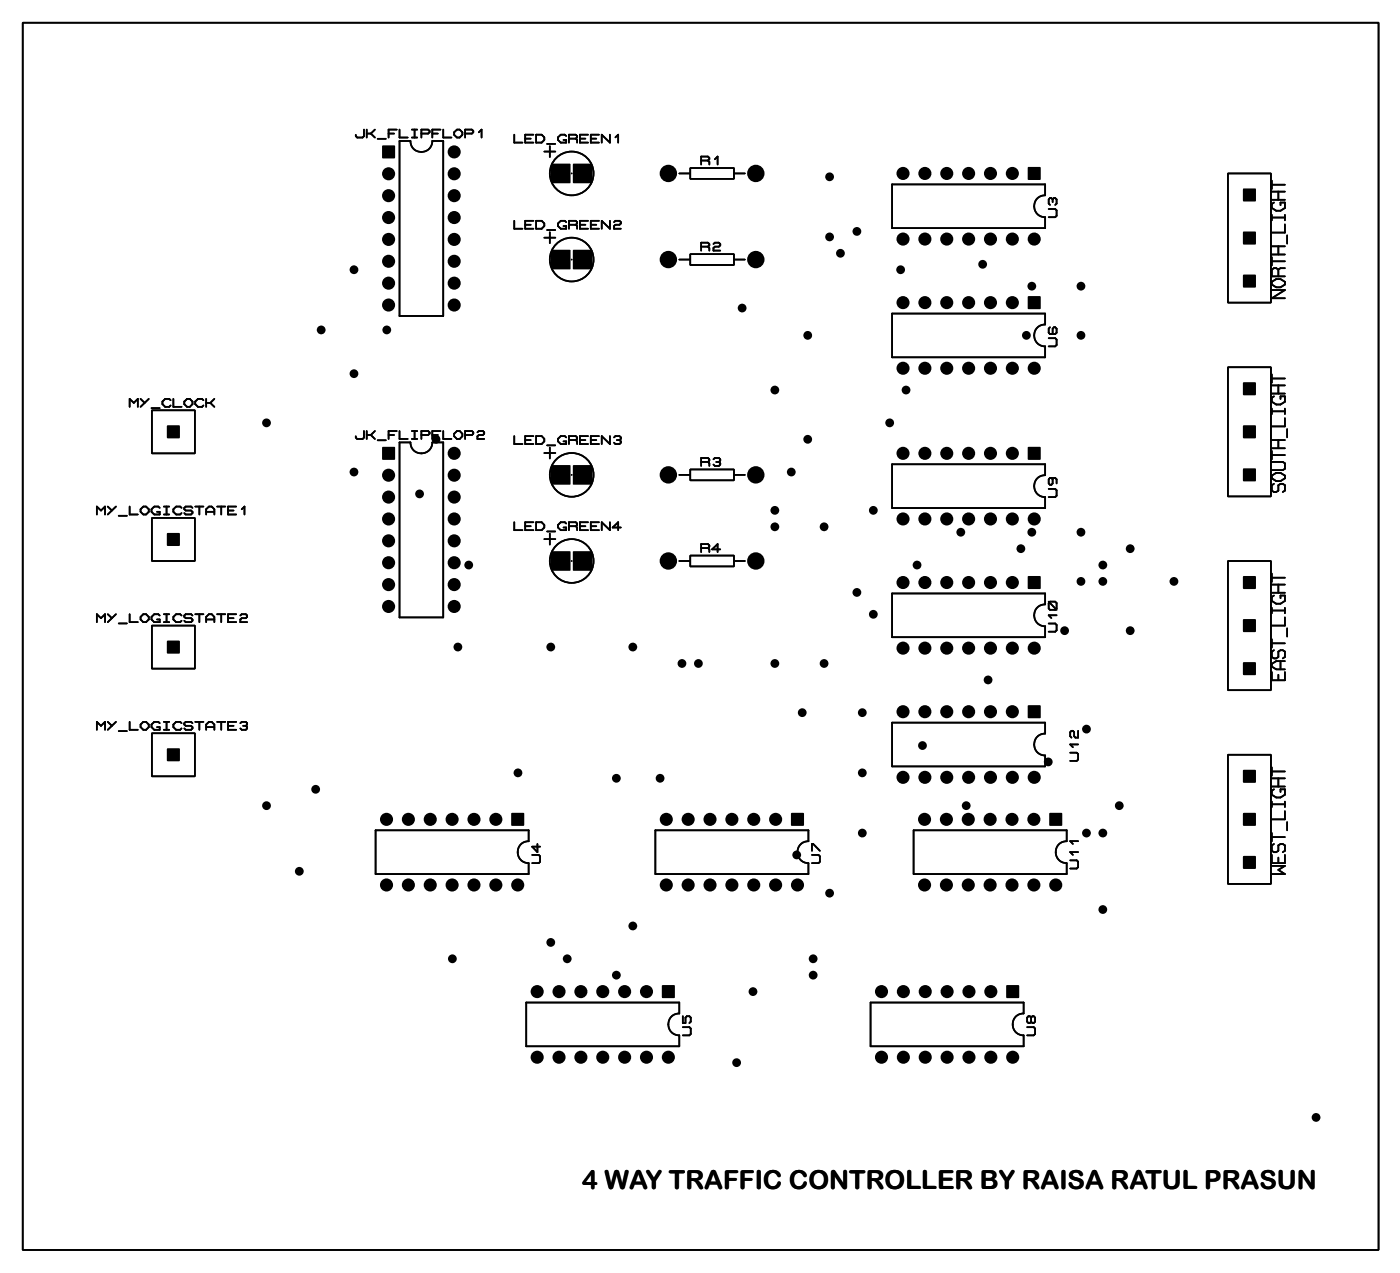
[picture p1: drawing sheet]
<svg xmlns="http://www.w3.org/2000/svg" width="163mm" height="148mm" viewBox="0 0 163 148" stroke-linecap="round" stroke-linejoin="round" font-family="sans-serif">
<defs><g id="words">
<text font-size="3.5" x="67.6" y="138">4 WAY TRAFFIC CONTROLLER BY RAISA RATUL PRASUN</text>
</g></defs>
<g fill="#000">
<path d="M44.4 16.9h1.5v1.5h-1.5z" fill-rule="evenodd"/>
<path d="M64 19h2.2v2.2h-2.2z" fill-rule="evenodd"/>
<path d="M66.6 19h2.2v2.2h-2.2z" fill-rule="evenodd"/>
<path d="M64 29h2.2v2.2h-2.2z" fill-rule="evenodd"/>
<path d="M66.6 29h2.2v2.2h-2.2z" fill-rule="evenodd"/>
<path d="M119.4 19.4h1.5v1.5h-1.5z" fill-rule="evenodd"/>
<path d="M119.4 34.4h1.5v1.5h-1.5z" fill-rule="evenodd"/>
<path d="M144.4 21.9h1.5v1.5h-1.5z" fill-rule="evenodd"/>
<path d="M144.4 26.9h1.5v1.5h-1.5z" fill-rule="evenodd"/>
<path d="M144.4 31.9h1.5v1.5h-1.5z" fill-rule="evenodd"/>
<path d="M19.4 49.4h1.5v1.5h-1.5z" fill-rule="evenodd"/>
<path d="M44.4 51.9h1.5v1.5h-1.5z" fill-rule="evenodd"/>
<path d="M64 54h2.2v2.2h-2.2z" fill-rule="evenodd"/>
<path d="M66.6 54h2.2v2.2h-2.2z" fill-rule="evenodd"/>
<path d="M119.4 51.9h1.5v1.5h-1.5z" fill-rule="evenodd"/>
<path d="M144.4 44.4h1.5v1.5h-1.5z" fill-rule="evenodd"/>
<path d="M144.4 49.4h1.5v1.5h-1.5z" fill-rule="evenodd"/>
<path d="M144.4 54.4h1.5v1.5h-1.5z" fill-rule="evenodd"/>
<path d="M19.4 61.9h1.5v1.5h-1.5z" fill-rule="evenodd"/>
<path d="M19.4 74.4h1.5v1.5h-1.5z" fill-rule="evenodd"/>
<path d="M64 64h2.2v2.2h-2.2z" fill-rule="evenodd"/>
<path d="M66.6 64h2.2v2.2h-2.2z" fill-rule="evenodd"/>
<path d="M119.4 66.9h1.5v1.5h-1.5z" fill-rule="evenodd"/>
<path d="M144.4 66.9h1.5v1.5h-1.5z" fill-rule="evenodd"/>
<path d="M144.4 71.9h1.5v1.5h-1.5z" fill-rule="evenodd"/>
<path d="M144.4 76.9h1.5v1.5h-1.5z" fill-rule="evenodd"/>
<path d="M19.4 86.9h1.5v1.5h-1.5z" fill-rule="evenodd"/>
<path d="M59.4 94.4h1.5v1.5h-1.5z" fill-rule="evenodd"/>
<path d="M91.9 94.4h1.5v1.5h-1.5z" fill-rule="evenodd"/>
<path d="M119.4 81.9h1.5v1.5h-1.5z" fill-rule="evenodd"/>
<path d="M121.9 94.4h1.5v1.5h-1.5z" fill-rule="evenodd"/>
<path d="M144.4 89.4h1.5v1.5h-1.5z" fill-rule="evenodd"/>
<path d="M144.4 94.4h1.5v1.5h-1.5z" fill-rule="evenodd"/>
<path d="M144.4 99.4h1.5v1.5h-1.5z" fill-rule="evenodd"/>
<path d="M76.9 114.4h1.5v1.5h-1.5z" fill-rule="evenodd"/>
<path d="M116.9 114.4h1.5v1.5h-1.5z" fill-rule="evenodd"/>
<circle cx="52.8" cy="17.6" r=".76"/>
<circle cx="37.3" cy="38.3" r=".51"/>
<circle cx="41.1" cy="31.3" r=".51"/>
<circle cx="44.9" cy="38.3" r=".51"/>
<circle cx="45.1" cy="30.3" r=".76"/>
<circle cx="45.1" cy="20.2" r=".76"/>
<circle cx="45.1" cy="35.4" r=".76"/>
<circle cx="45.1" cy="22.7" r=".76"/>
<circle cx="45.1" cy="32.9" r=".76"/>
<circle cx="45.1" cy="25.3" r=".76"/>
<circle cx="45.1" cy="27.8" r=".76"/>
<circle cx="52.8" cy="20.2" r=".76"/>
<circle cx="52.8" cy="30.3" r=".76"/>
<circle cx="52.8" cy="27.8" r=".76"/>
<circle cx="52.8" cy="25.3" r=".76"/>
<circle cx="52.8" cy="22.7" r=".76"/>
<circle cx="52.8" cy="35.4" r=".76"/>
<circle cx="52.8" cy="32.9" r=".76"/>
<circle cx="77.6" cy="30.1" r="1.01"/>
<circle cx="77.6" cy="20.1" r="1.01"/>
<circle cx="86.2" cy="35.8" r=".51"/>
<circle cx="87.8" cy="20.1" r="1.01"/>
<circle cx="87.8" cy="30.1" r="1.01"/>
<circle cx="93.8" cy="38.9" r=".51"/>
<circle cx="96.4" cy="27.5" r=".51"/>
<circle cx="96.4" cy="20.5" r=".51"/>
<circle cx="97.6" cy="29.4" r=".51"/>
<circle cx="99.5" cy="26.9" r=".51"/>
<circle cx="104.6" cy="31.3" r=".51"/>
<circle cx="104.9" cy="20.1" r=".76"/>
<circle cx="104.9" cy="27.8" r=".76"/>
<circle cx="104.9" cy="35.1" r=".76"/>
<circle cx="107.4" cy="35.1" r=".76"/>
<circle cx="107.4" cy="20.1" r=".76"/>
<circle cx="107.4" cy="27.8" r=".76"/>
<circle cx="110" cy="20.1" r=".76"/>
<circle cx="110" cy="27.8" r=".76"/>
<circle cx="110" cy="35.1" r=".76"/>
<circle cx="112.5" cy="20.1" r=".76"/>
<circle cx="112.5" cy="35.1" r=".76"/>
<circle cx="112.5" cy="27.8" r=".76"/>
<circle cx="114.1" cy="30.7" r=".51"/>
<circle cx="115.1" cy="20.1" r=".76"/>
<circle cx="115.1" cy="35.1" r=".76"/>
<circle cx="115.1" cy="27.8" r=".76"/>
<circle cx="117.6" cy="20.1" r=".76"/>
<circle cx="117.6" cy="27.8" r=".76"/>
<circle cx="117.6" cy="35.1" r=".76"/>
<circle cx="119.2" cy="38.9" r=".51"/>
<circle cx="119.9" cy="33.2" r=".51"/>
<circle cx="120.1" cy="27.8" r=".76"/>
<circle cx="125.6" cy="38.9" r=".51"/>
<circle cx="125.6" cy="33.2" r=".51"/>
<circle cx="31" cy="49.1" r=".51"/>
<circle cx="41.1" cy="54.8" r=".51"/>
<circle cx="41.1" cy="43.4" r=".51"/>
<circle cx="45.1" cy="55.2" r=".76"/>
<circle cx="45.1" cy="57.7" r=".76"/>
<circle cx="48.7" cy="57.3" r=".51"/>
<circle cx="50.6" cy="51" r=".51"/>
<circle cx="52.8" cy="52.6" r=".76"/>
<circle cx="52.8" cy="55.2" r=".76"/>
<circle cx="52.8" cy="57.7" r=".76"/>
<circle cx="77.6" cy="55.1" r="1.01"/>
<circle cx="87.8" cy="55.1" r="1.01"/>
<circle cx="90" cy="59.3" r=".51"/>
<circle cx="90" cy="45.3" r=".51"/>
<circle cx="91.9" cy="54.8" r=".51"/>
<circle cx="93.8" cy="51" r=".51"/>
<circle cx="101.4" cy="59.3" r=".51"/>
<circle cx="103.3" cy="49.1" r=".51"/>
<circle cx="104.9" cy="42.8" r=".76"/>
<circle cx="104.9" cy="52.6" r=".76"/>
<circle cx="105.2" cy="45.3" r=".51"/>
<circle cx="107.4" cy="42.8" r=".76"/>
<circle cx="107.4" cy="52.6" r=".76"/>
<circle cx="110" cy="52.6" r=".76"/>
<circle cx="110" cy="42.8" r=".76"/>
<circle cx="112.5" cy="42.8" r=".76"/>
<circle cx="112.5" cy="52.6" r=".76"/>
<circle cx="115.1" cy="42.8" r=".76"/>
<circle cx="115.1" cy="52.6" r=".76"/>
<circle cx="117.6" cy="42.8" r=".76"/>
<circle cx="117.6" cy="52.6" r=".76"/>
<circle cx="120.1" cy="42.8" r=".76"/>
<circle cx="45.1" cy="62.8" r=".76"/>
<circle cx="45.1" cy="70.4" r=".76"/>
<circle cx="45.1" cy="67.9" r=".76"/>
<circle cx="45.1" cy="65.3" r=".76"/>
<circle cx="45.1" cy="60.3" r=".76"/>
<circle cx="52.8" cy="67.9" r=".76"/>
<circle cx="52.8" cy="62.8" r=".76"/>
<circle cx="52.8" cy="70.4" r=".76"/>
<circle cx="52.8" cy="60.3" r=".76"/>
<circle cx="52.8" cy="65.3" r=".76"/>
<circle cx="53.2" cy="75.1" r=".51"/>
<circle cx="54.4" cy="65.6" r=".51"/>
<circle cx="64" cy="75.1" r=".51"/>
<circle cx="73.5" cy="75.1" r=".51"/>
<circle cx="77.6" cy="65.1" r="1.01"/>
<circle cx="79.2" cy="77" r=".51"/>
<circle cx="81.1" cy="77" r=".51"/>
<circle cx="87.8" cy="65.1" r="1.01"/>
<circle cx="90" cy="77" r=".51"/>
<circle cx="90" cy="61.2" r=".51"/>
<circle cx="95.7" cy="61.2" r=".51"/>
<circle cx="95.7" cy="77" r=".51"/>
<circle cx="99.5" cy="68.8" r=".51"/>
<circle cx="101.4" cy="71.3" r=".51"/>
<circle cx="104.9" cy="75.3" r=".76"/>
<circle cx="104.9" cy="60.3" r=".76"/>
<circle cx="104.9" cy="67.6" r=".76"/>
<circle cx="106.5" cy="65.6" r=".51"/>
<circle cx="107.4" cy="60.3" r=".76"/>
<circle cx="107.4" cy="67.6" r=".76"/>
<circle cx="107.4" cy="75.3" r=".76"/>
<circle cx="110" cy="67.6" r=".76"/>
<circle cx="110" cy="60.3" r=".76"/>
<circle cx="110" cy="75.3" r=".76"/>
<circle cx="111.6" cy="61.8" r=".51"/>
<circle cx="112.5" cy="60.3" r=".76"/>
<circle cx="112.5" cy="75.3" r=".76"/>
<circle cx="112.5" cy="67.6" r=".76"/>
<circle cx="114.8" cy="78.9" r=".51"/>
<circle cx="115.1" cy="75.3" r=".76"/>
<circle cx="115.1" cy="60.3" r=".76"/>
<circle cx="115.1" cy="67.6" r=".76"/>
<circle cx="117.6" cy="75.3" r=".76"/>
<circle cx="117.6" cy="67.6" r=".76"/>
<circle cx="117.6" cy="60.3" r=".76"/>
<circle cx="118.6" cy="63.7" r=".51"/>
<circle cx="119.9" cy="61.8" r=".51"/>
<circle cx="120.1" cy="75.3" r=".76"/>
<circle cx="120.1" cy="60.3" r=".76"/>
<circle cx="123.7" cy="73.2" r=".51"/>
<circle cx="125.6" cy="61.8" r=".51"/>
<circle cx="125.6" cy="67.5" r=".51"/>
<circle cx="128.1" cy="67.5" r=".51"/>
<circle cx="128.1" cy="65.6" r=".51"/>
<circle cx="131.3" cy="73.2" r=".51"/>
<circle cx="131.3" cy="63.7" r=".51"/>
<circle cx="136.4" cy="67.5" r=".51"/>
<circle cx="31" cy="93.5" r=".51"/>
<circle cx="36.7" cy="91.6" r=".51"/>
<circle cx="44.9" cy="95.1" r=".76"/>
<circle cx="47.4" cy="95.1" r=".76"/>
<circle cx="50" cy="95.1" r=".76"/>
<circle cx="52.5" cy="95.1" r=".76"/>
<circle cx="55.1" cy="95.1" r=".76"/>
<circle cx="57.6" cy="95.1" r=".76"/>
<circle cx="60.2" cy="89.7" r=".51"/>
<circle cx="71.6" cy="90.4" r=".51"/>
<circle cx="76.7" cy="90.4" r=".51"/>
<circle cx="77.4" cy="95.1" r=".76"/>
<circle cx="79.9" cy="95.1" r=".76"/>
<circle cx="82.5" cy="95.1" r=".76"/>
<circle cx="85" cy="95.1" r=".76"/>
<circle cx="87.6" cy="95.1" r=".76"/>
<circle cx="90.1" cy="95.1" r=".76"/>
<circle cx="92.5" cy="99.3" r=".51"/>
<circle cx="93.2" cy="82.7" r=".51"/>
<circle cx="100.2" cy="96.7" r=".51"/>
<circle cx="100.2" cy="89.7" r=".51"/>
<circle cx="100.2" cy="82.7" r=".51"/>
<circle cx="104.9" cy="90.3" r=".76"/>
<circle cx="104.9" cy="82.6" r=".76"/>
<circle cx="107.2" cy="86.6" r=".51"/>
<circle cx="107.4" cy="95.1" r=".76"/>
<circle cx="107.4" cy="82.6" r=".76"/>
<circle cx="107.4" cy="90.3" r=".76"/>
<circle cx="109.9" cy="95.1" r=".76"/>
<circle cx="110" cy="82.6" r=".76"/>
<circle cx="110" cy="90.3" r=".76"/>
<circle cx="112.2" cy="93.5" r=".51"/>
<circle cx="112.5" cy="95.1" r=".76"/>
<circle cx="112.5" cy="82.6" r=".76"/>
<circle cx="112.5" cy="90.3" r=".76"/>
<circle cx="115" cy="95.1" r=".76"/>
<circle cx="115.1" cy="82.6" r=".76"/>
<circle cx="115.1" cy="90.3" r=".76"/>
<circle cx="117.6" cy="95.1" r=".76"/>
<circle cx="117.6" cy="90.3" r=".76"/>
<circle cx="117.6" cy="82.6" r=".76"/>
<circle cx="120.1" cy="95.1" r=".76"/>
<circle cx="120.1" cy="90.3" r=".76"/>
<circle cx="121.8" cy="88.5" r=".51"/>
<circle cx="126.2" cy="84.7" r=".51"/>
<circle cx="126.2" cy="96.7" r=".51"/>
<circle cx="128.1" cy="96.7" r=".51"/>
<circle cx="130" cy="93.5" r=".51"/>
<circle cx="34.8" cy="101.2" r=".51"/>
<circle cx="44.9" cy="102.8" r=".76"/>
<circle cx="47.4" cy="102.8" r=".76"/>
<circle cx="50" cy="102.8" r=".76"/>
<circle cx="52.5" cy="102.8" r=".76"/>
<circle cx="52.5" cy="111.3" r=".51"/>
<circle cx="55.1" cy="102.8" r=".76"/>
<circle cx="57.6" cy="102.8" r=".76"/>
<circle cx="60.1" cy="102.8" r=".76"/>
<circle cx="62.4" cy="115.1" r=".76"/>
<circle cx="64" cy="109.4" r=".51"/>
<circle cx="64.9" cy="115.1" r=".76"/>
<circle cx="65.9" cy="111.3" r=".51"/>
<circle cx="67.5" cy="115.1" r=".76"/>
<circle cx="70" cy="115.1" r=".76"/>
<circle cx="71.6" cy="113.2" r=".51"/>
<circle cx="72.6" cy="115.1" r=".76"/>
<circle cx="73.5" cy="107.5" r=".51"/>
<circle cx="75.1" cy="115.1" r=".76"/>
<circle cx="77.4" cy="102.8" r=".76"/>
<circle cx="79.9" cy="102.8" r=".76"/>
<circle cx="82.5" cy="102.8" r=".76"/>
<circle cx="85" cy="102.8" r=".76"/>
<circle cx="87.5" cy="115.1" r=".51"/>
<circle cx="87.6" cy="102.8" r=".76"/>
<circle cx="90.1" cy="102.8" r=".76"/>
<circle cx="92.6" cy="102.8" r=".76"/>
<circle cx="94.5" cy="111.3" r=".51"/>
<circle cx="94.5" cy="113.2" r=".51"/>
<circle cx="96.4" cy="103.7" r=".51"/>
<circle cx="102.4" cy="115.1" r=".76"/>
<circle cx="104.9" cy="115.1" r=".76"/>
<circle cx="107.4" cy="102.8" r=".76"/>
<circle cx="107.5" cy="115.1" r=".76"/>
<circle cx="109.9" cy="102.8" r=".76"/>
<circle cx="110" cy="115.1" r=".76"/>
<circle cx="112.5" cy="102.8" r=".76"/>
<circle cx="112.6" cy="115.1" r=".76"/>
<circle cx="115" cy="102.8" r=".76"/>
<circle cx="115.1" cy="115.1" r=".76"/>
<circle cx="117.6" cy="102.8" r=".76"/>
<circle cx="120.1" cy="102.8" r=".76"/>
<circle cx="122.6" cy="102.8" r=".76"/>
<circle cx="128.1" cy="105.6" r=".51"/>
<circle cx="62.4" cy="122.8" r=".76"/>
<circle cx="64.9" cy="122.8" r=".76"/>
<circle cx="67.5" cy="122.8" r=".76"/>
<circle cx="70" cy="122.8" r=".76"/>
<circle cx="72.6" cy="122.8" r=".76"/>
<circle cx="75.1" cy="122.8" r=".76"/>
<circle cx="77.6" cy="122.8" r=".76"/>
<circle cx="85.6" cy="123.4" r=".51"/>
<circle cx="102.4" cy="122.8" r=".76"/>
<circle cx="104.9" cy="122.8" r=".76"/>
<circle cx="107.5" cy="122.8" r=".76"/>
<circle cx="110" cy="122.8" r=".76"/>
<circle cx="112.6" cy="122.8" r=".76"/>
<circle cx="115.1" cy="122.8" r=".76"/>
<circle cx="117.6" cy="122.8" r=".76"/>
<circle cx="152.9" cy="129.7" r=".51"/>
</g>
<g fill="none" stroke="#000" stroke-width=".2">
<path d="M2.6 2.6h157.5v142.5h-157.5zM42.3 15v.8l-.2 .2h-.6l-.2-.2v-.1M42.6 15v1M42.6 15.5h.5M43.1 15.5l.4 .5M43.5 15l-.4 .5M43.9 16.1h.9M45.1 15.5h.7M46.1 15h-1v1M46.4 16.4h1.3a1.27 1.27 0 0 0 1.2 1.2 1.27 1.27 0 0 0 1.3-1.2h1.3v20.3h-5.1zM46.4 15v1h1M47.8 16h.7"/>
<path d="M47.8 15h.7M48.2 15v1M48.9 15.5h.8l.2-.1v-.2l-.2-.2h-.8v1M50.2 15.5h.7M51.2 15h-1v1M51.5 15v1h.9M52.8 15.4l.3-.4h.3l.3 .4v.3l-.3 .3h-.3l-.3-.3zM54 15.5h.8l.2-.1v-.2l-.2-.2h-.8v1M55.6 15.4l.3-.4v1M59.7 15.6v1h1M61 16.1h.6M62 15.6h-1v1h1"/>
<path d="M62.3 15.6h.6l.3 .3v.3l-.3 .4h-.6zM63.2 17.6h1.3M63.5 16.7h1M63.9 17v1.2M65.8 15.8l-.2-.2h-.5l-.3 .3v.3l.3 .4h.7v-.4h-.3M66.1 16.1h.8M66.9 16.1l.1-.2v-.1l-.1-.2h-.8v1M66.9 16.1l.1 .1v.4M67.4 16.1h.6M68.3 15.6h-.9v1h.9M68.6 16.1h.7M69.6 15.6h-1v1h1"/>
<path d="M70.8 15.6v1l-.9-1v1M71.5 15.9l.3-.3v1M80.2 19.5h5.1v1.3h-5.1zM81.4 18.6h.8M82.2 18.6l.2-.1v-.2l-.2-.1h-.8v.9M82.2 18.6l.2 .2v.3M83 18.5l.4-.3v.9M59.7 25.6v1h1M61 26.1h.6M62 25.6h-1v1h1M62.3 25.6h.6l.3 .3v.3l-.3 .4h-.6zM63.2 27.6h1.3"/>
<path d="M63.5 26.7h1M63.9 27v1.2M65.8 25.8l-.2-.2h-.5l-.3 .3v.3l.3 .4h.7v-.4h-.3M66.1 26.1h.8M66.4 20.1h.1M66.4 30.1h.1M66.9 26.1l.1-.2v-.1l-.1-.2h-.8v1M66.9 26.1l.1 .1v.4M67.4 26.1h.6M68.3 25.6h-.9v1h.9M68.6 26.1h.7M69.6 25.6h-1v1h1"/>
<path d="M70.8 25.6v1l-.9-1v1M71.3 25.8l.2-.2h.5l.1 .2v.1l-.1 .2h-.5l-.2 .1v.4h.8M78.9 20.1h1.3M78.9 30.1h1.3M80.2 29.5h5.1v1.3h-5.1zM81.4 28.6h.8M82.2 28.6l.2-.1v-.2l-.2-.1h-.8v.9M82.2 28.6l.2 .2v.3M82.9 28.3l.1-.1h.5l.2 .1v.2l-.2 .1h-.5l-.1 .2v.3h.8M85.3 20.1h1.2M85.3 30.1h1.2M103.6 21.4h17.8v1.3a1.27 1.27 0 0 0-1.3 1.2 1.27 1.27 0 0 0 1.3 1.3v1.3h-17.8z"/>
<path d="M103.6 36.4h17.8v1.3a1.27 1.27 0 0 0-1.3 1.2 1.27 1.27 0 0 0 1.3 1.3v1.3h-17.8zM121.8 24.3h.8l.1 .1v.7l-.1 .1h-.8M121.8 39.3h.8l.1 .1v.7l-.1 .1h-.8M122 38l-.2 .2v.4l.2 .2h.6l.1-.2v-.4l-.1-.2h-.2l-.1 .2v.6M122.3 23.2l.1-.2h.2l.1 .2v.4l-.1 .2M122.3 23.2l-.2-.2h-.1l-.2 .2v.4l.2 .2M122.3 23.2v.3M142.6 20.1h5v15h-5zM147.7 32.7l.5-.3h.5l.6 .3v.3l-.6 .4h-.5l-.5-.4zM147.7 21v.9M147.7 24.9v.7M147.7 29.9v.9"/>
<path d="M147.7 33.7h1.6l-1.6 .9h1.6M147.7 30.3h1.6M147.7 29.5h1.6M147.7 28.6h1.6M147.7 25.3h1.6M147.7 23.2h1.6M147.7 22.2h1.6M147.7 21.4h1.6M148 23.5l-.3 .2v.4l.5 .4h.5l.6-.4v-.6h-.6v.3M148.5 31.3l-.3-.2h-.2l-.3 .2v.8h1.6M148.5 22.2v1M148.5 28.6v.9"/>
<path d="M148.5 31.3v.8M149.3 24.9v.7M149.3 26.1v.9h-1.6M149.3 31.1h-.6l-.2 .2M149.5 27.3v1M11.2 59.7v-.9l.5 .5 .5-.5v.9M12.5 58.8l.5 .5M13.5 58.8l-1 .9M13.8 59.9h.9M15.1 47.2v-.9l.4 .5 .5-.5v.9M15.1 58.8v.9h.9M16.3 59.1l.3-.3h.4l.3 .3v.3l-.3 .3h-.4l-.3-.3z"/>
<path d="M16.3 46.3l.5 .5M17.3 46.3l-1 .9M17.6 47.4h.9M17.6 47.6h5v5h-5zM18.5 59l-.1-.2h-.5l-.3 .3v.3l.3 .3h.6v-.3h-.3M19 59.7h.7M19 58.8h.7M19.3 58.8v.9M19.8 46.5l-.1-.2h-.5l-.3 .3v.3l.3 .3h.5l.1-.1M20.1 46.3v.9h1M21.1 59l-.2-.2h-.4l-.4 .3v.3l.4 .3h.4l.2-.1M21.4 46.6l.3-.3h.3l.4 .3v.3l-.4 .3h-.3l-.3-.3z"/>
<path d="M22.4 59l-.2-.2h-.6l-.2 .2v.1l.2 .2h.6l.2 .1v.2l-.2 .1h-.6l-.2-.1M22.7 58.8h.9M23.2 58.8v.9M23.6 46.5l-.1-.2h-.5l-.3 .3v.3l.3 .3h.5l.1-.1M23.9 59.7v-.6l.4-.3h.3l.3 .3v.6M23.9 59.4h1M23.9 46.3v.9M23.9 46.8h.5M24.4 46.8l.5 .4M24.9 46.3l-.5 .5M25.2 58.8h1M25.7 58.8v.9"/>
<path d="M26.5 59.3h.6M27.4 58.8h-.9v.9h.9M28.1 59.1l.3-.3v.9M42.3 50v.8l-.2 .2h-.6l-.2-.2v-.1M42.6 50v1M42.6 50.5h.5M43.1 50.5l.4 .5M43.5 50l-.4 .5M43.9 51.1h.9M45.1 50.5h.7M46.1 50h-1v1M46.4 51.4h1.3a1.27 1.27 0 0 0 1.2 1.2 1.27 1.27 0 0 0 1.3-1.2h1.3v20.3h-5.1z"/>
<path d="M46.4 50v1h1M47.8 51h.7M47.8 50h.7M48.2 50v1M48.9 50.5h.8l.2-.1v-.2l-.2-.2h-.8v1M50.2 50.5h.7M51.2 50h-1v1M51.5 50v1h.9M52.8 50.4l.3-.4h.3l.3 .4v.3l-.3 .3h-.3l-.3-.3zM54 50.5h.8l.2-.1v-.2l-.2-.2h-.8v1M55.5 50.2l.1-.2h.5l.1 .2v.2l-.1 .1h-.5l-.1 .2v.3h.7M59.7 50.6v1h1"/>
<path d="M61 51.1h.6M62 50.6h-1v1h1M62.3 50.6h.6l.3 .3v.3l-.3 .4h-.6zM63.2 52.6h1.3M63.5 51.7h1M63.9 52v1.2M65.8 50.8l-.2-.2h-.5l-.3 .3v.3l.3 .4h.7v-.4h-.3M66.1 51.1h.8M66.4 55.1h.1M66.9 51.1l.1-.2v-.1l-.1-.2h-.8v1M66.9 51.1l.1 .1v.4M67.4 51.1h.6"/>
<path d="M68.3 50.6h-.9v1h.9M68.6 51.1h.7M69.6 50.6h-1v1h1M70.8 50.6v1l-.9-1v1M71.3 50.8l.2-.2h.5l.1 .2v.1l-.1 .2M71.6 51.1h.4M72 51.1l.1 .1v.2l-.1 .2h-.5l-.2-.2M78.9 55.1h1.3M80.2 54.5h5.1v1.3h-5.1zM81.4 53.6h.8M82.2 53.6l.2-.1v-.2l-.2-.1h-.8v.9M82.2 53.6l.2 .2v.3"/>
<path d="M82.9 53.3l.1-.1h.5l.2 .1v.2l-.2 .1M83.2 53.6h.3M83.5 53.6l.2 .2v.1l-.2 .2h-.5l-.1-.2M85.3 55.1h1.2M103.6 53.9h17.8v1.3a1.27 1.27 0 0 0-1.3 1.2 1.27 1.27 0 0 0 1.3 1.3v1.3h-17.8zM121.8 56.8h.8l.1 .1v.7l-.1 .1h-.8M122.1 55.5l.2 .2v.4l-.2 .2h-.1l-.2-.2v-.4l.2-.2h.6l.1 .2v.4M142.6 42.6h5v15h-5zM147.7 53.6h1.3l.3 .2v.6l-.3 .2h-1.3M147.7 55.2l.5-.3h.5l.6 .3v.3l-.6 .4h-.5l-.5-.4zM147.7 43.5v.9M147.7 47.4v.7"/>
<path d="M147.7 52.4v.9M147.7 52.8h1.6M147.7 52h1.6M147.7 51.1h1.6M147.7 47.8h1.6M147.7 45.7h1.6M147.7 44.7h1.6M147.7 43.9h1.6M148 46l-.3 .2v.4l.5 .4h.5l.6-.4v-.6h-.6v.3M148 56.2l-.3 .1v.7l.3 .1h.2l.3-.1v-.7l.2-.1h.3l.3 .1v.7l-.3 .1M148.5 44.7v1M148.5 51.1v.9"/>
<path d="M149.3 47.4v.7M149.3 48.6v.9h-1.6M149.5 49.8v1M11.2 72.2v-.9l.5 .5 .5-.5v.9M12.5 71.3l.5 .5M13.5 71.3l-1 .9M13.8 72.4h.9M15.1 71.3v.9h.9M16.3 71.6l.3-.3h.4l.3 .3v.3l-.3 .3h-.4l-.3-.3zM17.6 60.1h5v5h-5zM17.6 72.6h5v5h-5zM18.5 71.5l-.1-.2h-.5l-.3 .3v.3l.3 .3h.6v-.3h-.3"/>
<path d="M19 72.2h.7M19 71.3h.7M19.3 71.3v.9M21.1 71.5l-.2-.2h-.4l-.4 .3v.3l.4 .3h.4l.2-.1M22.4 71.5l-.2-.2h-.6l-.2 .2v.1l.2 .2h.6l.2 .1v.2l-.2 .1h-.6l-.2-.1M22.7 71.3h.9M23.2 71.3v.9M23.9 72.2v-.6l.4-.3h.3l.3 .3v.6M23.9 71.9h1M25.2 71.3h1M25.7 71.3v.9M26.5 71.8h.6"/>
<path d="M27.4 71.3h-.9v.9h.9M27.9 71.5l.2-.2h.4l.2 .2v.1l-.2 .2h-.4l-.2 .1v.3h.8M59.7 60.6v1h1M61 61.1h.6M62 60.6h-1v1h1M62.3 60.6h.6l.3 .3v.3l-.3 .4h-.6zM63.2 62.6h1.3M63.5 61.7h1M63.9 62v1.2M65.8 60.8l-.2-.2h-.5l-.3 .3v.3l.3 .4h.7v-.4h-.3M66.1 61.1h.8M66.4 65.1h.1"/>
<path d="M66.9 61.1l.1-.2v-.1l-.1-.2h-.8v1M66.9 61.1l.1 .1v.4M67.4 61.1h.6M68.3 60.6h-.9v1h.9M68.6 61.1h.7M69.6 60.6h-1v1h1M70.8 60.6v1l-.9-1v1M72.1 61.2h-.9l.6-.6v1M78.9 65.1h1.3M80.2 64.5h5.1v1.3h-5.1zM81.4 63.6h.8M82.2 63.6l.2-.1v-.2l-.2-.1h-.8v.9"/>
<path d="M82.2 63.6l.2 .2v.3M83.7 63.8h-1l.7-.6v.9M85.3 65.1h1.2M103.6 68.9h17.8v1.3a1.27 1.27 0 0 0-1.3 1.2 1.27 1.27 0 0 0 1.3 1.3v1.3h-17.8zM121.8 72.4h.8l.1 .2v.6l-.1 .1h-.8M121.8 69.9l.9 .9M122 69.9h.6l.1 .1v.6l-.1 .2h-.6l-.2-.2v-.6zM122.7 71.4h-.9l.3 .4M142.6 65.1h5v15h-5zM147.7 78v1h1.6v-1M147.7 66.6v1M147.7 70.6v.6"/>
<path d="M147.7 74.2v1M147.7 74.7h1.6M147.7 70.9h1.6M147.7 68.8h1.6M147.7 67.9h1.6M147.7 67.1h1.6M148 69.1l-.3 .2v.5l.5 .3h.5l.6-.3v-.7h-.6v.4M148 75.5l-.3 .2v.6l.3 .1h.2l.3-.1v-.6l.2-.2h.3l.3 .2v.6l-.3 .1M148.5 67.9v.9M148.5 78.3v.7M148.7 76.8v.9M149.3 70.6v.6"/>
<path d="M149.3 71.7v.9h-1.6M149.3 76.8h-1.1l-.5 .3v.3l.5 .3h1.1M149.5 73v.9M11.2 84.7v-.9l.5 .5 .5-.5v.9M12.5 83.8l.5 .5M13.5 83.8l-1 .9M13.8 84.9h.9M15.1 83.8v.9h.9M16.3 84.1l.3-.3h.4l.3 .3v.3l-.3 .3h-.4l-.3-.3zM17.6 85.1h5v5h-5zM18.5 84l-.1-.2h-.5l-.3 .3v.3l.3 .3h.6v-.3h-.3M19 84.7h.7"/>
<path d="M19 83.8h.7M19.3 83.8v.9M21.1 84l-.2-.2h-.4l-.4 .3v.3l.4 .3h.4l.2-.1M22.4 84l-.2-.2h-.6l-.2 .2v.1l.2 .2h.6l.2 .1v.2l-.2 .1h-.6l-.2-.1M22.7 83.8h.9M23.2 83.8v.9M23.9 84.7v-.6l.4-.3h.3l.3 .3v.6M23.9 84.4h1M25.2 83.8h1M25.7 83.8v.9M26.5 84.3h.6M27.4 83.8h-.9v.9h.9"/>
<path d="M27.9 84l.2-.2h.4l.2 .2v.1l-.2 .2M28.2 84.3h.3M28.5 84.3l.2 .1v.2l-.2 .1h-.4l-.2-.1M43.6 96.4h17.8v1.3a1.27 1.27 0 0 0-1.3 1.2 1.27 1.27 0 0 0 1.3 1.3v1.3h-17.8zM61.8 99.3h.8l.1 .1v.7l-.1 .1h-.8M62.4 98v.9l-.6-.6h.9M76.1 96.4h17.8v1.3a1.27 1.27 0 0 0-1.3 1.2 1.27 1.27 0 0 0 1.3 1.3v1.3h-17.8zM94.3 99.3h.8l.1 .1v.7l-.1 .1h-.8M94.3 98.8v-.8h.2l.7 .8M103.6 83.9h17.8v1.3a1.27 1.27 0 0 0-1.3 1.2 1.27 1.27 0 0 0 1.3 1.3v1.3h-17.8zM106.1 96.4h17.8v1.3a1.27 1.27 0 0 0-1.3 1.2 1.27 1.27 0 0 0 1.3 1.3v1.3h-17.8zM124.3 87.4h.8l.1 .2v.6l-.1 .1h-.8"/>
<path d="M124.3 99.9h.8l.1 .2v.6l-.1 .1h-.8M125.2 98.9h-.9l.3 .4M125.2 84.9v.7h-.3l-.1-.1v-.5l-.2-.1h-.1l-.2 .1v.5l.2 .1M125.2 86.4h-.9l.3 .4M125.2 97.7h-.9l.3 .3M142.6 87.6h5v15h-5zM147.7 99.3v.9h1.6v-.9M147.7 89.1v1M147.7 93.1v.6M147.7 96.7v1M147.7 97.2h1.6M147.7 93.4h1.6"/>
<path d="M147.7 91.3h1.6M147.7 90.4h1.6M147.7 89.6h1.6M148 91.6l-.3 .2v.5l.5 .3h.5l.6-.3v-.7h-.6v.4M148 98l-.3 .2v.6l.3 .1h.2l.3-.1v-.6l.2-.2h.3l.3 .2v.6l-.3 .1M148.5 90.4v.9M148.5 99.6v.6M149.3 93.1v.6M149.3 94.2v.9h-1.6M149.5 95.5v.9M61.1 116.4h17.8v1.3a1.27 1.27 0 0 0-1.3 1.2 1.27 1.27 0 0 0 1.3 1.3v1.3h-17.8zM79.3 119.3h.8l.1 .1v.7l-.1 .1h-.8"/>
<path d="M79.3 118v.8h.3v-.6l.2-.2h.3l.1 .2v.4l-.1 .2M101.1 116.4h17.8v1.3a1.27 1.27 0 0 0-1.3 1.2 1.27 1.27 0 0 0 1.3 1.3v1.3h-17.8zM119.3 119.3h.8l.1 .1v.7l-.1 .1h-.8M119.8 118.2l-.2-.2h-.1l-.2 .2v.4l.2 .2h.1l.2-.2M119.8 118.2l.1-.2h.2l.1 .2v.4l-.1 .2h-.2l-.1-.2M119.8 118.2v.4M147.7 100.5h1.6l-.8 .5 .8 .5h-1.6"/>
<circle cx="66.4" cy="30.1" r="2.54"/>
<circle cx="66.4" cy="20.1" r="2.54"/>
<circle cx="66.4" cy="55.1" r="2.54"/>
<circle cx="66.4" cy="65.1" r="2.54"/>
</g>
<use href="#words"/>
</svg>
